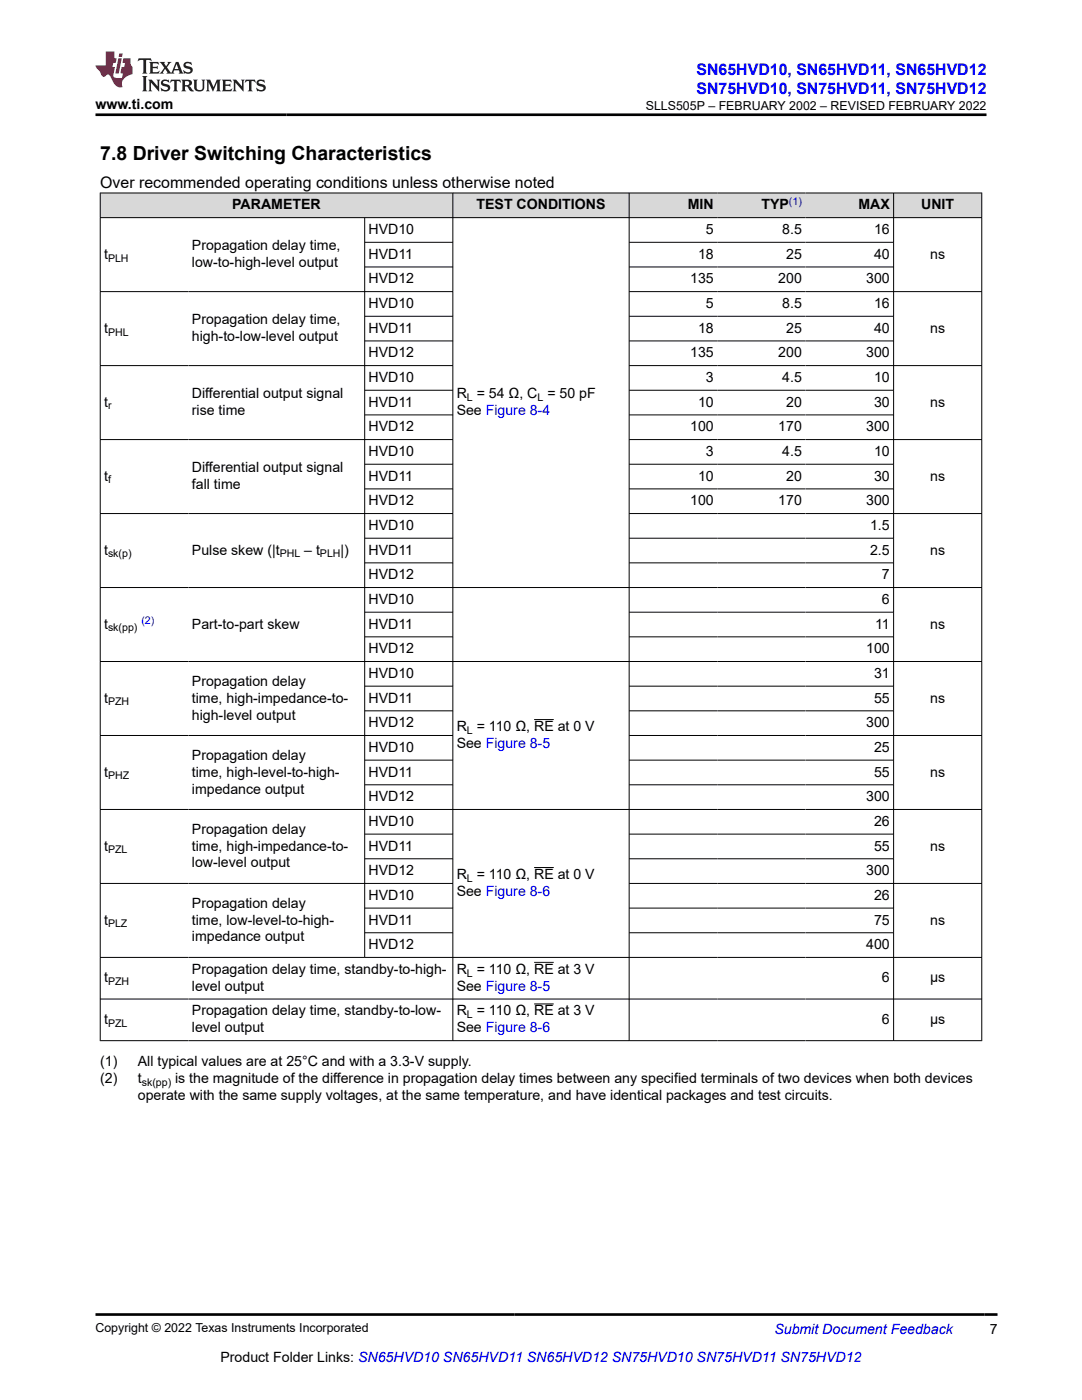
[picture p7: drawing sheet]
<svg xmlns="http://www.w3.org/2000/svg" width="216mm" height="279mm" viewBox="0 0 216 279" stroke-linecap="round" stroke-linejoin="round" font-family="sans-serif">
<defs><g id="words">
<text font-size="3.9" x="20" y="32">7.8 Driver Switching Characteristics</text>
<g font-size="3.2" fill="#00f">
<text x="139" y="14.9">SN65HVD10, SN65HVD11, SN65HVD12</text>
<text x="139" y="18.7">SN75HVD10, SN75HVD11, SN75HVD12</text>
</g>
<text font-size="3.2" x="20" y="37.5">Over recommended operating conditions unless otherwise noted</text>
<g font-size="2.8">
<text x="19" y="21.8">www.ti.com</text>
<text x="46.3" y="41.8">PARAMETER</text>
<text x="95.1" y="41.8">TEST CONDITIONS</text>
<text x="137.3" y="41.8">MIN</text>
<text x="151.9" y="41.8">TYP</text>
<text x="171.3" y="41.8">MAX</text>
<text x="183.8" y="41.8">UNIT</text>
<text x="73.5" y="46.7">HVD10</text>
<text x="140.9" y="46.7">5</text>
<text x="156.1" y="46.7">8.5</text>
<text x="174.4" y="46.7">16</text>
<text x="20.8" y="51.6">t</text>
<text x="38.3" y="49.9">Propagation delay time,</text>
<text x="38.3" y="53.3">low-to-high-level output</text>
<text x="73.5" y="51.6">HVD11</text>
<text x="139.3" y="51.6">18</text>
<text x="156.9" y="51.6">25</text>
<text x="174.4" y="51.6">40</text>
<text x="185.6" y="51.6">ns</text>
<text x="73.5" y="56.6">HVD12</text>
<text x="137.7" y="56.6">135</text>
<text x="155.3" y="56.6">200</text>
<text x="172.8" y="56.6">300</text>
<text x="38.3" y="64.7">Propagation delay time,</text>
<text x="73.5" y="61.5">HVD10</text>
<text x="140.9" y="61.5">5</text>
<text x="156.1" y="61.5">8.5</text>
<text x="174.4" y="61.5">16</text>
<text x="20.8" y="66.4">t</text>
<text x="38.3" y="68.1">high-to-low-level output</text>
<text x="73.5" y="66.4">HVD11</text>
<text x="73.5" y="71.3">HVD12</text>
<text x="137.7" y="71.3">135</text>
<text x="139.3" y="66.4">18</text>
<text x="155.3" y="71.3">200</text>
<text x="156.9" y="66.4">25</text>
<text x="172.8" y="71.3">300</text>
<text x="174.4" y="66.4">40</text>
<text x="185.6" y="66.4">ns</text>
<text x="73.5" y="76.2">HVD10</text>
<text x="140.9" y="76.2">3</text>
<text x="156.1" y="76.2">4.5</text>
<text x="174.4" y="76.2">10</text>
<text x="20.8" y="81.2">t</text>
<text x="38.3" y="79.5">Differential output signal</text>
<text x="38.3" y="82.9">rise time</text>
<text x="73.5" y="81.2">HVD11</text>
<text x="91.1" y="79.5">R = 54 Ω, C = 50 pF</text>
<text x="91.1" y="82.9">See Figure 8-4</text>
<text x="139.3" y="81.2">10</text>
<text x="156.9" y="81.2">20</text>
<text x="174.4" y="81.2">30</text>
<text x="185.6" y="81.2">ns</text>
<text x="73.5" y="86.1">HVD12</text>
<text x="137.7" y="86.1">100</text>
<text x="155.3" y="86.1">170</text>
<text x="172.8" y="86.1">300</text>
<text x="20.8" y="95.9">t</text>
<text x="38.3" y="94.2">Differential output signal</text>
<text x="73.5" y="91">HVD10</text>
<text x="73.5" y="95.9">HVD11</text>
<text x="139.3" y="95.9">10</text>
<text x="140.9" y="91">3</text>
<text x="156.1" y="91">4.5</text>
<text x="156.9" y="95.9">20</text>
<text x="174.4" y="91">10</text>
<text x="174.4" y="95.9">30</text>
<text x="185.6" y="95.9">ns</text>
<text x="38.3" y="97.6">fall time</text>
<text x="73.5" y="100.8">HVD12</text>
<text x="137.7" y="100.8">100</text>
<text x="155.3" y="100.8">170</text>
<text x="172.8" y="100.8">300</text>
<text x="73.5" y="105.8">HVD10</text>
<text x="173.6" y="105.8">1.5</text>
<text x="20.8" y="110.7">t</text>
<text x="38.3" y="110.7">Pulse skew (|t</text>
<text x="60.7" y="110.7">– t</text>
<text x="68" y="110.7">|)</text>
<text x="73.5" y="110.7">HVD11</text>
<text x="173.6" y="110.7">2.5</text>
<text x="185.6" y="110.7">ns</text>
<text x="73.5" y="115.6">HVD12</text>
<text x="176" y="115.6">7</text>
<text x="20.8" y="125.4">t</text>
<text x="38.3" y="125.4">Part-to-part skew</text>
<text x="73.5" y="120.5">HVD10</text>
<text x="73.5" y="125.4">HVD11</text>
<text x="174.6" y="125.4">11</text>
<text x="176" y="120.5">6</text>
<text x="185.6" y="125.4">ns</text>
<text x="73.5" y="130.4">HVD12</text>
<text x="172.8" y="130.4">100</text>
<text x="38.3" y="136.8">Propagation delay</text>
<text x="73.5" y="135.3">HVD10</text>
<text x="174.4" y="135.3">31</text>
<text x="20.8" y="140.2">t</text>
<text x="38.3" y="140.2">time, high-impedance-to-</text>
<text x="38.3" y="143.6">high-level output</text>
<text x="73.5" y="140.2">HVD11</text>
<text x="174.4" y="140.2">55</text>
<text x="185.6" y="140.2">ns</text>
<text x="73.5" y="145.1">HVD12</text>
<text x="91.1" y="145.9">R = 110 Ω, RE at 0 V</text>
<text x="91.1" y="149.3">See Figure 8-5</text>
<text x="172.8" y="145.1">300</text>
<text x="20.8" y="155">t</text>
<text x="38.3" y="151.6">Propagation delay</text>
<text x="38.3" y="155">time, high-level-to-high-</text>
<text x="73.5" y="150.1">HVD10</text>
<text x="73.5" y="155">HVD11</text>
<text x="174.4" y="150.1">25</text>
<text x="174.4" y="155">55</text>
<text x="185.6" y="155">ns</text>
<text x="38.3" y="158.4">impedance output</text>
<text x="73.5" y="159.9">HVD12</text>
<text x="172.8" y="159.9">300</text>
<text x="38.3" y="166.4">Propagation delay</text>
<text x="73.5" y="164.8">HVD10</text>
<text x="174.4" y="164.8">26</text>
<text x="20.8" y="169.7">t</text>
<text x="38.3" y="169.7">time, high-impedance-to-</text>
<text x="38.3" y="173.1">low-level output</text>
<text x="73.5" y="169.7">HVD11</text>
<text x="174.4" y="169.7">55</text>
<text x="185.6" y="169.7">ns</text>
<text x="73.5" y="174.7">HVD12</text>
<text x="73.5" y="179.6">HVD10</text>
<text x="91.1" y="175.4">R = 110 Ω, RE at 0 V</text>
<text x="91.1" y="178.8">See Figure 8-6</text>
<text x="172.8" y="174.7">300</text>
<text x="174.4" y="179.6">26</text>
<text x="20.8" y="184.5">t</text>
<text x="38.3" y="181.1">Propagation delay</text>
<text x="38.3" y="184.5">time, low-level-to-high-</text>
<text x="73.5" y="184.5">HVD11</text>
<text x="174.4" y="184.5">75</text>
<text x="185.6" y="184.5">ns</text>
<text x="38.3" y="187.9">impedance output</text>
<text x="73.5" y="189.4">HVD12</text>
<text x="172.8" y="189.4">400</text>
<text x="20.8" y="196">t</text>
<text x="38.3" y="194.3">Propagation delay time, standby-to-high-</text>
<text x="38.3" y="197.7">level output</text>
<text x="91.1" y="194.3">R = 110 Ω, RE at 3 V</text>
<text x="91.1" y="197.7">See Figure 8-5</text>
<text x="176" y="196">6</text>
<text x="185.6" y="196">μs</text>
<text x="38.3" y="202.7">Propagation delay time, standby-to-low-</text>
<text x="91.1" y="202.7">R = 110 Ω, RE at 3 V</text>
<text x="20.8" y="204.3">t</text>
<text x="38.3" y="206">level output</text>
<text x="91.1" y="206">See Figure 8-6</text>
<text x="176" y="204.3">6</text>
<text x="185.6" y="204.3">μs</text>
<text x="20" y="212.8">(1)</text>
<text x="27.5" y="212.8">All typical values are at 25°C and with a 3.3-V supply.</text>
<text x="20" y="216.2">(2)</text>
<text x="27.5" y="216.2">t</text>
<text x="27.5" y="219.6">operate with the same supply voltages, at the same temperature, and have identical packages and test circuits.</text>
<text x="34.9" y="216.2">is the magnitude of the difference in propagation delay times between any specified terminals of two devices when both devices</text>
<text x="197.5" y="266.1">7</text>
<text x="44" y="271.7">Product Folder Links: SN65HVD10 SN65HVD11 SN65HVD12 SN75HVD10 SN75HVD11 SN75HVD12</text>
</g>
<text font-size="2.8" fill="#00f" x="154.5" y="266.2">Submit Document Feedback</text>
<g font-size="2.5">
<text x="128.9" y="21.9">SLLS505P – FEBRUARY 2002 – REVISED FEBRUARY 2022</text>
<text x="19" y="265.9">Copyright © 2022 Texas Instruments Incorporated</text>
</g>
<g font-size="2.1" fill="#00f">
<text x="157.4" y="40.8">(1)</text>
<text x="28.2" y="124.5">(2)</text>
</g>
<g font-size="2.1">
<text x="21.6" y="52.2">PLH</text>
<text x="21.6" y="67">PHL</text>
<text x="21.6" y="81.7">r</text>
<text x="93.2" y="80">L</text>
<text x="107.3" y="80">L</text>
<text x="21.6" y="96.5">f</text>
<text x="21.6" y="111.3">sk(p)</text>
<text x="55.8" y="111.3">PHL</text>
<text x="63.8" y="111.3">PLH</text>
<text x="21.6" y="126">sk(pp)</text>
<text x="21.6" y="140.8">PZH</text>
<text x="93.2" y="146.5">L</text>
<text x="21.6" y="155.5">PHZ</text>
<text x="21.6" y="170.3">PZL</text>
<text x="93.2" y="176">L</text>
<text x="21.6" y="185.1">PLZ</text>
<text x="21.6" y="196.6">PZH</text>
<text x="93.2" y="194.9">L</text>
<text x="93.2" y="203.2">L</text>
<text x="21.6" y="204.9">PZL</text>
<text x="28.3" y="216.8">sk(pp)</text>
</g>
</g></defs>
<g fill="#d8d8d8">
<path d="M20 38.5h175.9v4.9h-175.9z" fill-rule="evenodd"/>
<path d="M20.1 38.6h70.2v4.8h-70.2z" fill-rule="evenodd"/>
<path d="M90.4 38.6h35.1v4.8h-35.1z" fill-rule="evenodd"/>
<path d="M125.6 38.6h17.5v4.8h-17.5z" fill-rule="evenodd"/>
<path d="M143.1 38.6h17.6v4.8h-17.6z" fill-rule="evenodd"/>
<path d="M160.7 38.6h17.5v4.8h-17.5z" fill-rule="evenodd"/>
<path d="M178.4 38.6h17.4v4.8h-17.4z" fill-rule="evenodd"/>
</g>
<g fill="none" stroke="#000" stroke-width=".2">
<path d="M19.9 38.5h176.1M20 38.5v169.3M90.4 38.5v169.3M125.5 38.5v169.3M178.3 38.5v169.3M195.9 38.5v169.3M19.9 43.4h176.1M19.9 58.2h70.5M72.8 43.4v147.7M72.8 48.4h17.6M72.8 53.3h17.6M125.5 48.4h52.9"/>
<path d="M125.5 53.3h52.9M196 58.2h-70.5M19.9 73h70.5M72.8 63.1h17.6M72.8 68h17.6M72.8 77.9h17.6M125.5 63.1h52.9M125.5 68h52.9M125.5 77.9h52.9M196 73h-70.5M72.8 82.8h17.6M72.8 92.6h17.6"/>
<path d="M72.8 97.6h17.6M90.4 87.7h-70.5M125.5 87.7h70.5M125.5 82.8h52.9M125.5 92.6h52.9M125.5 97.6h52.9M19.9 117.3h176.1M19.9 102.5h70.5M72.8 107.4h17.6M72.8 112.3h17.6M125.5 107.4h52.9M125.5 112.3h52.9"/>
<path d="M196 102.5h-70.5M19.9 132h176.1M72.8 122.2h17.6M72.8 127.1h17.6M72.8 136.9h17.6M125.5 122.2h52.9M125.5 127.1h52.9M125.5 136.9h52.9M72.8 141.9h17.6M72.8 151.7h17.6M72.8 156.6h17.6M90.4 146.8h-70.5"/>
<path d="M106.6 143.6h3.9M125.5 146.8h70.5M125.5 141.9h52.9M125.5 151.7h52.9M125.5 156.6h52.9M19.9 161.5h176.1M19.9 176.3h70.5M72.8 166.5h17.6M72.8 171.4h17.6M106.6 173.1h3.9M125.5 166.5h52.9M125.5 171.4h52.9"/>
<path d="M196 176.3h-70.5M19.9 191.1h176.1M19.9 199.4h176.1M72.8 181.2h17.6M72.8 186.2h17.6M106.6 192.1h3.9M125.5 181.2h52.9M125.5 186.2h52.9M19.9 207.7h176.1M106.6 200.4h3.9"/>
</g>
<path d="M27.7 11.6l-.2 .6 .5-.2h.6v.1v2.2l-.2 .4h1l-.2-.4v-2.2v-.1h.5l.5 .2-.1-.6zM29.8 12.4l.2 .3v1.6l-.2 .4h1.9l.1-.6a1.08 1.08 0 0 1-1.3 .2v-.7h.6l.4 .2v-.7l-.4 .2h-.6v-.5l.2-.2a1 1 0 0 1 1 .3l-.1-.5zM31.8 12.4l1 1.1-1 1.2h.9l-.2-.2 .4-.8 .5 .8-.2 .2h1.6l-.2-.2 .1-.5h1l.1 .5-.1 .2h.9l-.2-.4-.8-1.9h-.5l-1 2.1-.8-1.1 .9-1h-.8l.2 .2-.5 .6-.3-.6 .1-.2zM35.2 12.8l.4 1h-.8zM36.8 12.5a.65 .65 0 0 0-.2 .7 .65 .65 0 0 0 .6 .5l.7 .1 .1 .3a.79 .79 0 0 1-.7 .4 .79 .79 0 0 1-.7-.5l.1 .7 .2-.1a.93 .93 0 0 0 1.1 0 .93 .93 0 0 0 .4-.9 1.46 1.46 0 0 0-1.2-.6l-.1-.3a1.09 1.09 0 0 1 1.2 .2l-.2-.6-.1 .1-.6-.2zM28.4 15.2l.2 .4v2.2l-.2 .4h1l-.2-.4v-2.2l.2-.4zM29.6 15.9l.2 .4v1.5l-.2 .4h.8l-.3-.4v-1.3l1.7 1.8v-2l.2-.4h-.8l.2 .2 .1 1.1-1.2-1.3zM32.3 16a.65 .65 0 0 0-.2 .8 .65 .65 0 0 0 .7 .4l.6 .2 .1 .2a.79 .79 0 0 1-.7 .4 .79 .79 0 0 1-.7-.5l.1 .7 .2-.1a.93 .93 0 0 0 1.1 .1 .93 .93 0 0 0 .4-1 1.46 1.46 0 0 0-1.2-.5l-.1-.4a1.09 1.09 0 0 1 1.2 .2l-.2-.6-.1 .1-.6-.1zM34.1 15.9l-.1 .6a.63 .63 0 0 1 .7-.3l.1 1.6-.3 .4h1l-.2-.4v-1.6a.66 .66 0 0 1 .8 .3l-.1-.6zM36.2 15.9l.2 .4v1.5l-.2 .4h.9l-.2-.2v-.7h.5l.1 .2a.79 .79 0 0 0 1.2 .6l-1-.9a.61 .61 0 0 0 .6-.6 .61 .61 0 0 0-.5-.7zM36.9 16.2h.2a.47 .47 0 0 1 .5 .1 .47 .47 0 0 1 .1 .5l-.2 .1-.6 .1zM38.5 15.9l.2 .2a2.27 2.27 0 0 0 .4 2 1.04 1.04 0 0 0 1.7-.7v-1.3l.2-.2h-.8l.2 .4v1.1a.6 .6 0 0 1-.6 .6 .6 .6 0 0 1-.6-.6v-1.1l.3-.4zM41.1 15.9l.2 .4v1.5l-.2 .4h.7l-.2-.4v-1.4l.9 1.9 .8-1.9v1.4l-.2 .4h1l-.3-.4v-1.5l.3-.4h-.8l-.7 1.5-.7-1.5zM44.3 15.9l.2 .4v1.5l-.2 .4h1.9l.1-.6a1.09 1.09 0 0 1-1.3 .2v-.7h.6l.4 .2v-.6l-.4 .2h-.6v-.6l.2-.1a1.01 1.01 0 0 1 1 .3l-.1-.6zM46.4 15.9l.3 .4v1.5l-.3 .4h.8l-.2-.4v-1.3l1.6 1.8v-2l.2-.4h-.7l.2 .2v1.1l-1.2-1.3zM49 15.9l-.1 .6a.63 .63 0 0 1 .8-.3v1.6l-.3 .4h1l-.2-.4v-1.6a.66 .66 0 0 1 .8 .3l-.1-.6zM51.4 16a.65 .65 0 0 0-.2 .8 .65 .65 0 0 0 .6 .4l.6 .2 .2 .2a.79 .79 0 0 1-.8 .4 .79 .79 0 0 1-.6-.5l.1 .7 .2-.1a.93 .93 0 0 0 1 .1 .93 .93 0 0 0 .5-1 1.46 1.46 0 0 0-1.3-.5l-.1-.4a1.09 1.09 0 0 1 1.3 .2l-.2-.6-.2 .1-.5-.1z" fill="#231f20"/>
<path d="M21.1 10.3v2.7h-2.1l.1 .4 .9 1a.95 .95 0 0 0 .9 .9 .59 .59 0 0 1 .6-.4 .59 .59 0 0 1 .5 .3l.4 .8a1.59 1.59 0 0 0 2.1 1.4 1.61 1.61 0 0 1 1-2.3l1-.3-.1-1.5a1.59 1.59 0 0 1-.4-1.7h-1.4l-.2 .9h.5l-.1 .9h-.5l-.2 .9v.3l.4 .1-.2 .9h-.6a.73 .73 0 0 1-1.1-.7l.3-1.5h-.5l.2-.9h.5l.2-.9h-.5v-1.3zM23.6 11.6l-.6 3.1h.7l.6-3.1zM23.8 10.7l-.1 .6h.7l.1-.6z" fill="#ed1c24"/>
<path d="M19 22.9h177.8M19.1 262.3h179.9" fill="none" stroke="#000" stroke-width=".53"/>
<use href="#words"/>
</svg>
